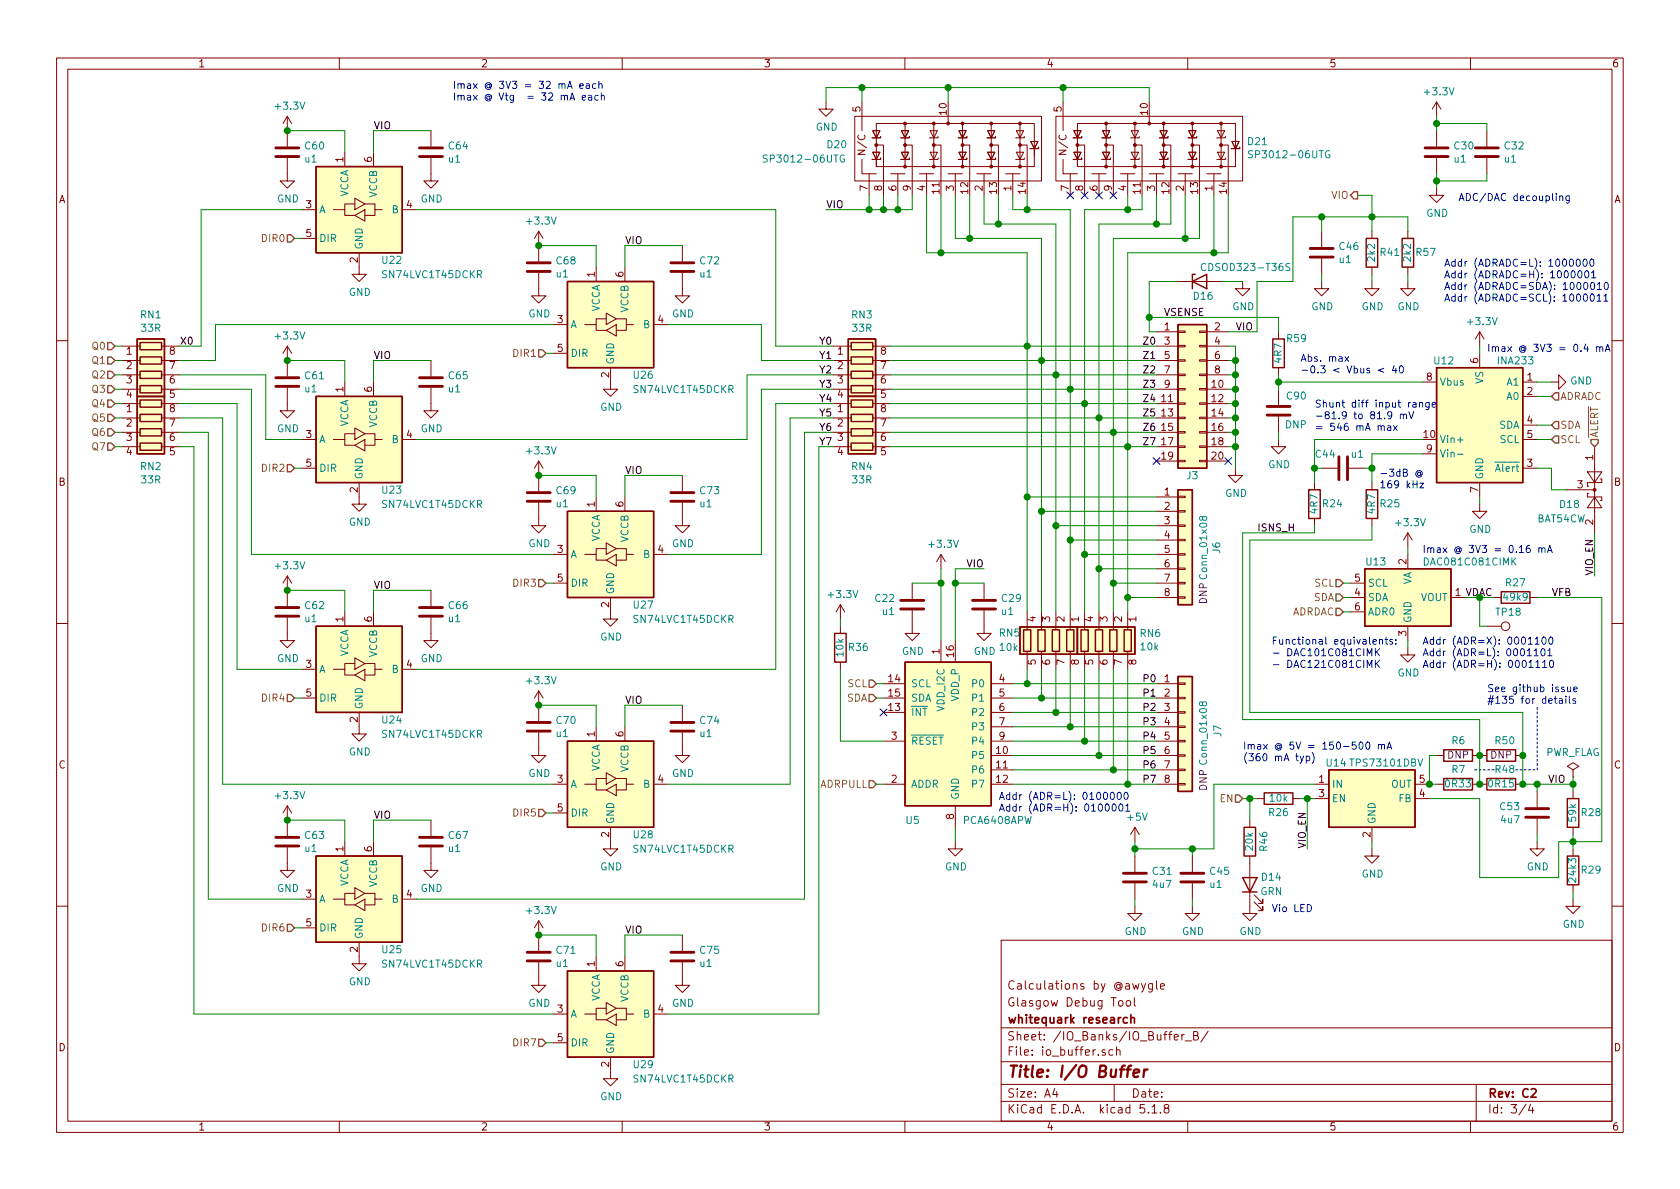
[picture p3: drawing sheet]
<svg xmlns="http://www.w3.org/2000/svg" width="297mm" height="210mm" viewBox="0 0 297 210" stroke-linecap="round" stroke-linejoin="round" font-family="sans-serif">
<defs><g id="words">
<text font-size="2.8" fill="#840000" x="178" y="190.5">Title: I/O Buffer</text>
<g font-size="2.1" fill="#840000">
<text x="178" y="178">Glasgow Debug Tool</text>
<text x="178" y="175">Calculations by @awygle</text>
<text x="178" y="184">Sheet: /IO_Banks/IO_Buffer_B/</text>
<text x="178" y="181">whitequark research</text>
<text x="178" y="186.7">File: io_buffer.sch</text>
<text x="178" y="196.9">KiCad E.D.A. kicad 5.1.8</text>
<text x="178" y="194.1">Size: A4</text>
<text x="200" y="194.1">Date:</text>
<text x="263" y="194.1">Rev: C2</text>
<text x="263" y="196.9">Id: 3/4</text>
</g>
<g font-size="1.8" fill="#840000">
<text x="35" y="11.9">1</text>
<text x="85" y="11.9">2</text>
<text x="135" y="11.9">3</text>
<text x="185" y="11.9">4</text>
<text x="235" y="11.9">5</text>
<text x="285" y="11.9">6</text>
<text x="152.1" y="19.8" transform="rotate(-90 152.1 19.8)">5</text>
<text x="167.4" y="20.3" transform="rotate(-90 167.4 20.3)">10</text>
<text x="187.7" y="19.8" transform="rotate(-90 187.7 19.8)">5</text>
<text x="202.9" y="20.3" transform="rotate(-90 202.9 20.3)">10</text>
<text x="60.7" y="28.7" transform="rotate(-90 60.7 28.7)">1</text>
<text x="65.8" y="28.7" transform="rotate(-90 65.8 28.7)">6</text>
<text x="153" y="27.2" transform="rotate(-90 153 27.2)">N/C</text>
<text x="188.6" y="27.2" transform="rotate(-90 188.6 27.2)">N/C</text>
<text x="10.4" y="35.9">A</text>
<text x="153.4" y="33.8" transform="rotate(-90 153.4 33.8)">7</text>
<text x="156" y="33.8" transform="rotate(-90 156 33.8)">8</text>
<text x="158.5" y="33.8" transform="rotate(-90 158.5 33.8)">6</text>
<text x="161" y="33.8" transform="rotate(-90 161 33.8)">9</text>
<text x="163.6" y="33.8" transform="rotate(-90 163.6 33.8)">4</text>
<text x="166.1" y="34.2" transform="rotate(-90 166.1 34.2)">11</text>
<text x="168.7" y="33.8" transform="rotate(-90 168.7 33.8)">3</text>
<text x="171.2" y="34.2" transform="rotate(-90 171.2 34.2)">12</text>
<text x="173.7" y="33.8" transform="rotate(-90 173.7 33.8)">2</text>
<text x="176.3" y="34.2" transform="rotate(-90 176.3 34.2)">13</text>
<text x="178.8" y="33.8" transform="rotate(-90 178.8 33.8)">1</text>
<text x="181.4" y="34.2" transform="rotate(-90 181.4 34.2)">14</text>
<text x="189" y="33.8" transform="rotate(-90 189 33.8)">7</text>
<text x="191.5" y="33.8" transform="rotate(-90 191.5 33.8)">8</text>
<text x="194.1" y="33.8" transform="rotate(-90 194.1 33.8)">6</text>
<text x="196.6" y="33.8" transform="rotate(-90 196.6 33.8)">9</text>
<text x="199.1" y="33.8" transform="rotate(-90 199.1 33.8)">4</text>
<text x="201.7" y="34.2" transform="rotate(-90 201.7 34.2)">11</text>
<text x="204.2" y="33.8" transform="rotate(-90 204.2 33.8)">3</text>
<text x="206.8" y="34.2" transform="rotate(-90 206.8 34.2)">12</text>
<text x="209.3" y="33.8" transform="rotate(-90 209.3 33.8)">2</text>
<text x="211.8" y="34.2" transform="rotate(-90 211.8 34.2)">13</text>
<text x="214.4" y="33.8" transform="rotate(-90 214.4 33.8)">1</text>
<text x="216.9" y="34.2" transform="rotate(-90 216.9 34.2)">14</text>
<text x="285.4" y="35.9">A</text>
<text x="54.1" y="36.8">3</text>
<text x="54.1" y="41.9">5</text>
<text x="71.9" y="36.8">4</text>
<text x="63.2" y="46.5" transform="rotate(-90 63.2 46.5)">2</text>
<text x="105.2" y="49" transform="rotate(-90 105.2 49)">1</text>
<text x="110.2" y="49" transform="rotate(-90 110.2 49)">6</text>
<text x="98.6" y="57.1">3</text>
<text x="116.4" y="57.1">4</text>
<text x="205.9" y="58.4">1</text>
<text x="214.8" y="58.4">2</text>
<text x="22.4" y="62.7">1</text>
<text x="22.4" y="65.3">2</text>
<text x="30" y="65.3">7</text>
<text x="30" y="62.7">8</text>
<text x="98.6" y="62.2">5</text>
<text x="148.1" y="62.7">1</text>
<text x="148.1" y="65.3">2</text>
<text x="155.7" y="65.3">7</text>
<text x="155.7" y="62.7">8</text>
<text x="205.9" y="61">3</text>
<text x="205.9" y="63.5">5</text>
<text x="214.8" y="61">4</text>
<text x="214.8" y="63.5">6</text>
<text x="261.4" y="64.2" transform="rotate(-90 261.4 64.2)">6</text>
<text x="22.4" y="67.8">3</text>
<text x="22.4" y="70.4">4</text>
<text x="30" y="70.4">5</text>
<text x="30" y="67.8">6</text>
<text x="60.7" y="69.3" transform="rotate(-90 60.7 69.3)">1</text>
<text x="65.8" y="69.3" transform="rotate(-90 65.8 69.3)">6</text>
<text x="107.7" y="66.8" transform="rotate(-90 107.7 66.8)">2</text>
<text x="148.1" y="67.8">3</text>
<text x="148.1" y="70.4">4</text>
<text x="155.7" y="70.4">5</text>
<text x="155.7" y="67.8">6</text>
<text x="205.4" y="71.1">11</text>
<text x="205.9" y="66">7</text>
<text x="205.9" y="68.6">9</text>
<text x="214.3" y="68.6">10</text>
<text x="214.3" y="71.1">12</text>
<text x="214.8" y="66">8</text>
<text x="252.2" y="67.3">8</text>
<text x="270" y="67.3">1</text>
<text x="270" y="69.8">2</text>
<text x="22.4" y="72.9">1</text>
<text x="22.4" y="75.4">2</text>
<text x="22.4" y="78">3</text>
<text x="30" y="78">6</text>
<text x="30" y="75.4">7</text>
<text x="30" y="72.9">8</text>
<text x="54.1" y="77.5">3</text>
<text x="71.9" y="77.5">4</text>
<text x="148.1" y="72.9">1</text>
<text x="148.1" y="75.4">2</text>
<text x="148.1" y="78">3</text>
<text x="155.7" y="78">6</text>
<text x="155.7" y="75.4">7</text>
<text x="155.7" y="72.9">8</text>
<text x="205.4" y="73.7">13</text>
<text x="205.4" y="76.2">15</text>
<text x="214.3" y="73.7">14</text>
<text x="214.3" y="76.2">16</text>
<text x="251.8" y="77.5">10</text>
<text x="270" y="74.9">4</text>
<text x="270" y="77.5">5</text>
<text x="22.4" y="80.5">4</text>
<text x="30" y="80.5">5</text>
<text x="54.1" y="82.5">5</text>
<text x="148.1" y="80.5">4</text>
<text x="155.7" y="80.5">5</text>
<text x="205.4" y="78.7">17</text>
<text x="205.4" y="81.3">19</text>
<text x="214.3" y="78.7">18</text>
<text x="214.3" y="81.3">20</text>
<text x="252.2" y="80">9</text>
<text x="270" y="82.5">3</text>
<text x="281.7" y="81.4" transform="rotate(-90 281.7 81.4)">1</text>
<text x="10.4" y="85.9">B</text>
<text x="63.2" y="87.1" transform="rotate(-90 63.2 87.1)">2</text>
<text x="105.2" y="89.6" transform="rotate(-90 105.2 89.6)">1</text>
<text x="110.2" y="89.6" transform="rotate(-90 110.2 89.6)">6</text>
<text x="205.9" y="87.6">1</text>
<text x="261.4" y="87.1" transform="rotate(-90 261.4 87.1)">7</text>
<text x="278.9" y="86.4">3</text>
<text x="285.4" y="85.9">B</text>
<text x="205.9" y="90.2">2</text>
<text x="205.9" y="92.7">3</text>
<text x="205.9" y="95.2">4</text>
<text x="281.7" y="92.8" transform="rotate(-90 281.7 92.8)">2</text>
<text x="98.6" y="97.8">3</text>
<text x="116.4" y="97.8">4</text>
<text x="205.9" y="97.8">5</text>
<text x="205.9" y="100.3">6</text>
<text x="248.7" y="99.8" transform="rotate(-90 248.7 99.8)">2</text>
<text x="98.6" y="102.9">5</text>
<text x="107.7" y="107.4" transform="rotate(-90 107.7 107.4)">2</text>
<text x="205.9" y="102.9">7</text>
<text x="205.9" y="105.4">8</text>
<text x="239.5" y="105.4">4</text>
<text x="239.5" y="102.9">5</text>
<text x="239.5" y="107.9">6</text>
<text x="60.7" y="110" transform="rotate(-90 60.7 110)">1</text>
<text x="65.8" y="110" transform="rotate(-90 65.8 110)">6</text>
<text x="183.1" y="110" transform="rotate(-90 183.1 110)">4</text>
<text x="185.7" y="110" transform="rotate(-90 185.7 110)">3</text>
<text x="188.2" y="110" transform="rotate(-90 188.2 110)">2</text>
<text x="190.8" y="110" transform="rotate(-90 190.8 110)">1</text>
<text x="193.3" y="110" transform="rotate(-90 193.3 110)">4</text>
<text x="195.8" y="110" transform="rotate(-90 195.8 110)">3</text>
<text x="198.4" y="110" transform="rotate(-90 198.4 110)">2</text>
<text x="200.9" y="110" transform="rotate(-90 200.9 110)">1</text>
<text x="248.7" y="112.5" transform="rotate(-90 248.7 112.5)">3</text>
<text x="54.1" y="118.1">3</text>
<text x="71.9" y="118.1">4</text>
<text x="166.1" y="115.7" transform="rotate(-90 166.1 115.7)">1</text>
<text x="168.7" y="116.1" transform="rotate(-90 168.7 116.1)">16</text>
<text x="183.1" y="117.6" transform="rotate(-90 183.1 117.6)">5</text>
<text x="185.7" y="117.6" transform="rotate(-90 185.7 117.6)">6</text>
<text x="188.2" y="117.6" transform="rotate(-90 188.2 117.6)">7</text>
<text x="190.8" y="117.6" transform="rotate(-90 190.8 117.6)">8</text>
<text x="193.3" y="117.6" transform="rotate(-90 193.3 117.6)">5</text>
<text x="195.8" y="117.6" transform="rotate(-90 195.8 117.6)">6</text>
<text x="198.4" y="117.6" transform="rotate(-90 198.4 117.6)">7</text>
<text x="200.9" y="117.6" transform="rotate(-90 200.9 117.6)">8</text>
<text x="54.1" y="123.2">5</text>
<text x="157.1" y="125.7">13</text>
<text x="157.1" y="120.6">14</text>
<text x="157.1" y="123.2">15</text>
<text x="176.7" y="120.6">4</text>
<text x="176.7" y="123.2">5</text>
<text x="176.7" y="125.7">6</text>
<text x="205.9" y="120.6">1</text>
<text x="205.9" y="123.2">2</text>
<text x="205.9" y="125.7">3</text>
<text x="63.2" y="127.7" transform="rotate(-90 63.2 127.7)">2</text>
<text x="105.2" y="130.3" transform="rotate(-90 105.2 130.3)">1</text>
<text x="110.2" y="130.3" transform="rotate(-90 110.2 130.3)">6</text>
<text x="157.6" y="130.8">3</text>
<text x="176.7" y="128.3">7</text>
<text x="176.7" y="130.8">9</text>
<text x="205.9" y="128.3">4</text>
<text x="205.9" y="130.8">5</text>
<text x="10.4" y="135.9">C</text>
<text x="176.2" y="133.3">10</text>
<text x="176.2" y="135.9">11</text>
<text x="205.9" y="133.3">6</text>
<text x="205.9" y="135.9">7</text>
<text x="285.4" y="135.9">C</text>
<text x="98.6" y="138.4">3</text>
<text x="98.6" y="143.5">5</text>
<text x="116.4" y="138.4">4</text>
<text x="157.6" y="138.4">2</text>
<text x="176.2" y="138.4">12</text>
<text x="205.9" y="138.4">8</text>
<text x="233.2" y="138.4">1</text>
<text x="233.2" y="141">3</text>
<text x="251" y="141">4</text>
<text x="251" y="138.4">5</text>
<text x="107.7" y="148.1" transform="rotate(-90 107.7 148.1)">2</text>
<text x="168.7" y="144.9" transform="rotate(-90 168.7 144.9)">8</text>
<text x="242.3" y="148.1" transform="rotate(-90 242.3 148.1)">2</text>
<text x="60.7" y="150.6" transform="rotate(-90 60.7 150.6)">1</text>
<text x="65.8" y="150.6" transform="rotate(-90 65.8 150.6)">6</text>
<text x="54.1" y="158.7">3</text>
<text x="71.9" y="158.7">4</text>
<text x="54.1" y="163.8">5</text>
<text x="63.2" y="168.4" transform="rotate(-90 63.2 168.4)">2</text>
<text x="105.2" y="170.9" transform="rotate(-90 105.2 170.9)">1</text>
<text x="110.2" y="170.9" transform="rotate(-90 110.2 170.9)">6</text>
<text x="98.6" y="179.1">3</text>
<text x="116.4" y="179.1">4</text>
<text x="10.4" y="185.9">D</text>
<text x="98.6" y="184.1">5</text>
<text x="285.4" y="185.9">D</text>
<text x="107.7" y="188.7" transform="rotate(-90 107.7 188.7)">2</text>
<text x="35" y="199.9">1</text>
<text x="85" y="199.9">2</text>
<text x="135" y="199.9">3</text>
<text x="185" y="199.9">4</text>
<text x="235" y="199.9">5</text>
<text x="285" y="199.9">6</text>
</g>
<g font-size="1.8" fill="#0000c2">
<text x="80" y="15.7">Imax @ 3V3 = 32 mA each</text>
<text x="80" y="17.8">Imax @ Vtg = 32 mA each</text>
<text x="257.8" y="35.6">ADC/DAC decoupling</text>
<text x="255.3" y="47.2">Addr (ADRADC=L): 1000000</text>
<text x="255.3" y="49.2">Addr (ADRADC=H): 1000001</text>
<text x="255.3" y="51.3">Addr (ADRADC=SDA): 1000010</text>
<text x="255.3" y="53.3">Addr (ADRADC=SCL): 1000011</text>
<text x="229.9" y="64">Abs. max</text>
<text x="262.9" y="62.2">Imax @ 3V3 = 0.4 mA</text>
<text x="229.9" y="66">-0.3 &lt; Vbus &lt; 40</text>
<text x="232.4" y="72.1">Shunt diff input range</text>
<text x="232.4" y="74.1">-81.9 to 81.9 mV</text>
<text x="232.4" y="76.2">= 546 mA max</text>
<text x="243.8" y="84.3">-3dB @</text>
<text x="243.8" y="86.4">169 kHz</text>
<text x="251.5" y="97.8">Imax @ 3V3 = 0.16 mA</text>
<text x="224.8" y="114">Functional equivalents:</text>
<text x="251.5" y="114">Addr (ADR=X): 0001100</text>
<text x="224.8" y="116">- DAC101C081CIMK</text>
<text x="224.8" y="118.1">- DAC121C081CIMK</text>
<text x="251.5" y="116">Addr (ADR=L): 0001101</text>
<text x="251.5" y="118.1">Addr (ADR=H): 0001110</text>
<text x="262.9" y="122.4">See github issue</text>
<text x="262.9" y="124.5">#135 for details</text>
<text x="219.7" y="132.6">Imax @ 5V = 150-500 mA</text>
<text x="219.7" y="134.6">(360 mA typ)</text>
<text x="176.5" y="141.4">Addr (ADR=L): 0100000</text>
<text x="176.5" y="143.5">Addr (ADR=H): 0100001</text>
<text x="199.4" y="145.1">+5V</text>
<text x="224.8" y="161.3">Vio LED</text>
</g>
<g font-size="1.8" fill="#008484">
<text x="252" y="16.9">+3.3V</text>
<text x="48.8" y="19.4">+3.3V</text>
<text x="144.2" y="23.1">GND</text>
<text x="53.9" y="28.7">u1</text>
<text x="54" y="26.4">C60</text>
<text x="79.3" y="28.7">u1</text>
<text x="79.4" y="26.4">C64</text>
<text x="135.9" y="28.7">SP3012-06UTG</text>
<text x="146.3" y="26.2">D20</text>
<text x="220.7" y="25.7">D21</text>
<text x="221.7" y="28">SP3012-06UTG</text>
<text x="257.1" y="28.7">u1</text>
<text x="257.2" y="26.4">C30</text>
<text x="266" y="28.7">u1</text>
<text x="266.1" y="26.4">C32</text>
<text x="49" y="35.8">GND</text>
<text x="61.6" y="35" transform="rotate(-90 61.6 35)">VCCA</text>
<text x="66.7" y="35" transform="rotate(-90 66.7 35)">VCCB</text>
<text x="74.4" y="35.8">GND</text>
<text x="56.4" y="37.7">A</text>
<text x="69.3" y="37.7">B</text>
<text x="93.3" y="39.7">+3.3V</text>
<text x="252.2" y="38.3">GND</text>
<text x="56.4" y="42.8">DIR</text>
<text x="64.1" y="44.2" transform="rotate(-90 64.1 44.2)">GND</text>
<text x="67.6" y="46.7">U22</text>
<text x="98.5" y="46.8">C68</text>
<text x="123.9" y="46.8">C72</text>
<text x="213.2" y="47.9">CDSOD323-T36S</text>
<text x="236.8" y="46.5">u1</text>
<text x="236.9" y="44.2">C46</text>
<text x="243.1" y="46.2" transform="rotate(-90 243.1 46.2)">2k2</text>
<text x="244.1" y="45.3">R41</text>
<text x="249.5" y="46.2" transform="rotate(-90 249.5 46.2)">2k2</text>
<text x="250.5" y="45.3">R57</text>
<text x="61.7" y="52.3">GND</text>
<text x="67.9" y="49.2">SN74LVC1T45DCKR</text>
<text x="98.4" y="49.1">u1</text>
<text x="123.8" y="49.1">u1</text>
<text x="211.1" y="53">D16</text>
<text x="24.9" y="56.3">RN1</text>
<text x="25" y="58.7">33R</text>
<text x="93.4" y="56.1">GND</text>
<text x="100.8" y="58">A</text>
<text x="106" y="55.3" transform="rotate(-90 106 55.3)">VCCA</text>
<text x="111.1" y="55.3" transform="rotate(-90 111.1 55.3)">VCCB</text>
<text x="113.8" y="58">B</text>
<text x="118.8" y="56.1">GND</text>
<text x="150.6" y="56.3">RN3</text>
<text x="150.8" y="58.7">33R</text>
<text x="217.9" y="54.9">GND</text>
<text x="231.9" y="54.9">GND</text>
<text x="240.7" y="54.9">GND</text>
<text x="247.1" y="54.9">GND</text>
<text x="259.7" y="57.5">+3.3V</text>
<text x="48.8" y="60">+3.3V</text>
<text x="100.8" y="63.1">DIR</text>
<text x="108.6" y="64.5" transform="rotate(-90 108.6 64.5)">GND</text>
<text x="226.6" y="64.1" transform="rotate(-90 226.6 64.1)">4R7</text>
<text x="227.6" y="60.5">R59</text>
<text x="253.6" y="64.4">U12</text>
<text x="265" y="64.4">INA233</text>
<text x="53.9" y="69.4">u1</text>
<text x="54" y="67.1">C61</text>
<text x="79.3" y="69.4">u1</text>
<text x="79.4" y="67.1">C65</text>
<text x="112.1" y="67">U26</text>
<text x="112.3" y="69.5">SN74LVC1T45DCKR</text>
<text x="227.6" y="70.7">C90</text>
<text x="254.5" y="68.2">Vbus</text>
<text x="262.3" y="67.9" transform="rotate(-90 262.3 67.9)">VS</text>
<text x="266.5" y="68.2">A1</text>
<text x="266.5" y="70.7">A0</text>
<text x="277.6" y="68">GND</text>
<text x="49" y="76.4">GND</text>
<text x="61.6" y="75.6" transform="rotate(-90 61.6 75.6)">VCCA</text>
<text x="66.7" y="75.6" transform="rotate(-90 66.7 75.6)">VCCB</text>
<text x="74.4" y="76.4">GND</text>
<text x="106.1" y="72.6">GND</text>
<text x="227.3" y="75.7">DNP</text>
<text x="265" y="75.8">SDA</text>
<text x="24.9" y="83.1">RN2</text>
<text x="56.4" y="78.4">A</text>
<text x="56.4" y="83.4">DIR</text>
<text x="69.3" y="78.4">B</text>
<text x="93.3" y="80.4">+3.3V</text>
<text x="150.6" y="83.1">RN4</text>
<text x="224.2" y="82.8">GND</text>
<text x="232.7" y="80.9">C44</text>
<text x="239" y="80.9">u1</text>
<text x="254.5" y="78.4">Vin+</text>
<text x="254.5" y="80.9">Vin-</text>
<text x="264.7" y="83.4">Alert</text>
<text x="265.2" y="78.4">SCL</text>
<text x="25" y="85.5">33R</text>
<text x="64.1" y="84.8" transform="rotate(-90 64.1 84.8)">GND</text>
<text x="67.6" y="87.3">U23</text>
<text x="67.9" y="89.8">SN74LVC1T45DCKR</text>
<text x="98.4" y="89.7">u1</text>
<text x="98.5" y="87.4">C69</text>
<text x="123.8" y="89.7">u1</text>
<text x="123.9" y="87.4">C73</text>
<text x="150.8" y="85.5">33R</text>
<text x="209.9" y="84.8">J3</text>
<text x="216.6" y="87.9">GND</text>
<text x="234" y="89.7">R24</text>
<text x="244.1" y="89.7">R25</text>
<text x="262.3" y="84.8" transform="rotate(-90 262.3 84.8)">GND</text>
<text x="275.9" y="89.8">D18</text>
<text x="61.7" y="93">GND</text>
<text x="106" y="95.9" transform="rotate(-90 106 95.9)">VCCA</text>
<text x="111.1" y="95.9" transform="rotate(-90 111.1 95.9)">VCCB</text>
<text x="233" y="90.8" transform="rotate(-90 233 90.8)">4R7</text>
<text x="243.1" y="90.8" transform="rotate(-90 243.1 90.8)">4R7</text>
<text x="247" y="93.1">+3.3V</text>
<text x="259.8" y="94.2">GND</text>
<text x="271.8" y="92.4">BAT54CW</text>
<text x="48.8" y="100.7">+3.3V</text>
<text x="93.4" y="96.8">GND</text>
<text x="100.8" y="98.7">A</text>
<text x="113.8" y="98.7">B</text>
<text x="118.8" y="96.8">GND</text>
<text x="164.4" y="96.9">+3.3V</text>
<text x="215.7" y="97.8" transform="rotate(-90 215.7 97.8)">J6</text>
<text x="241.6" y="100">U13</text>
<text x="252.2" y="100">DAC081C081CIMK</text>
<text x="54" y="107.7">C62</text>
<text x="79.4" y="107.7">C66</text>
<text x="100.8" y="103.8">DIR</text>
<text x="108.6" y="105.2" transform="rotate(-90 108.6 105.2)">GND</text>
<text x="112.1" y="107.6">U27</text>
<text x="146.6" y="105.8">+3.3V</text>
<text x="154.8" y="106.4">C22</text>
<text x="177.2" y="106.4">C29</text>
<text x="241.8" y="106.3">SDA</text>
<text x="241.8" y="103.8">SCL</text>
<text x="249.6" y="103.6" transform="rotate(-90 249.6 103.6)">VA</text>
<text x="251.1" y="106.3">VOUT</text>
<text x="266" y="106.2">49k9</text>
<text x="266.3" y="103.7">R27</text>
<text x="53.9" y="110">u1</text>
<text x="79.3" y="110">u1</text>
<text x="106.1" y="113.3">GND</text>
<text x="112.3" y="110.2">SN74LVC1T45DCKR</text>
<text x="156.1" y="108.8">u1</text>
<text x="176.8" y="112.6">RN5</text>
<text x="177.1" y="108.8">u1</text>
<text x="201.7" y="112.6">RN6</text>
<text x="241.8" y="108.8">ADR0</text>
<text x="249.6" y="110.2" transform="rotate(-90 249.6 110.2)">GND</text>
<text x="264.6" y="108.9">TP18</text>
<text x="49" y="117.1">GND</text>
<text x="56.4" y="119">A</text>
<text x="61.6" y="116.3" transform="rotate(-90 61.6 116.3)">VCCA</text>
<text x="66.7" y="116.3" transform="rotate(-90 66.7 116.3)">VCCB</text>
<text x="69.3" y="119">B</text>
<text x="74.4" y="117.1">GND</text>
<text x="149.1" y="116" transform="rotate(-90 149.1 116)">10k</text>
<text x="150.1" y="115.1">R36</text>
<text x="159.5" y="115.8">GND</text>
<text x="172.2" y="115.8">GND</text>
<text x="176.9" y="115.1">10k</text>
<text x="201.8" y="115">10k</text>
<text x="247.1" y="119.6">GND</text>
<text x="56.4" y="124.1">DIR</text>
<text x="64.1" y="125.5" transform="rotate(-90 64.1 125.5)">GND</text>
<text x="93.3" y="121">+3.3V</text>
<text x="161" y="121.5">SCL</text>
<text x="161" y="124.1">SDA</text>
<text x="167" y="125.6" transform="rotate(-90 167 125.6)">VDD_I2C</text>
<text x="169.5" y="124" transform="rotate(-90 169.5 124)">VDD_P</text>
<text x="172.1" y="121.5">P0</text>
<text x="172.1" y="124.1">P1</text>
<text x="67.6" y="127.9">U24</text>
<text x="67.9" y="130.5">SN74LVC1T45DCKR</text>
<text x="98.4" y="130.3">u1</text>
<text x="98.5" y="128">C70</text>
<text x="123.8" y="130.3">u1</text>
<text x="123.9" y="128">C74</text>
<text x="161" y="126.6">INT</text>
<text x="161" y="131.7">RESET</text>
<text x="172.1" y="126.6">P2</text>
<text x="172.1" y="129.2">P3</text>
<text x="172.1" y="131.7">P4</text>
<text x="216" y="130.2" transform="rotate(-90 216 130.2)">J7</text>
<text x="256.7" y="131.6">R6</text>
<text x="264.4" y="131.6">R50</text>
<text x="61.7" y="133.6">GND</text>
<text x="93.4" y="137.4">GND</text>
<text x="106" y="136.6" transform="rotate(-90 106 136.6)">VCCA</text>
<text x="111.1" y="136.6" transform="rotate(-90 111.1 136.6)">VCCB</text>
<text x="118.8" y="137.4">GND</text>
<text x="172.1" y="134.2">P5</text>
<text x="172.1" y="136.8">P6</text>
<text x="234.6" y="135.6">U14 TPS73101DBV</text>
<text x="256.7" y="136.7">R7</text>
<text x="264.4" y="136.7">R48</text>
<text x="273.2" y="133.7">PWR_FLAG</text>
<text x="48.8" y="141.3">+3.3V</text>
<text x="100.8" y="139.3">A</text>
<text x="113.8" y="139.3">B</text>
<text x="161" y="139.3">ADDR</text>
<text x="169.5" y="141.5" transform="rotate(-90 169.5 141.5)">GND</text>
<text x="172.1" y="139.3">P7</text>
<text x="224.6" y="141.8">10k</text>
<text x="235.5" y="139.3">IN</text>
<text x="235.5" y="141.9">EN</text>
<text x="245.9" y="139.3">OUT</text>
<text x="247.3" y="141.9">FB</text>
<text x="255.7" y="139.2">0R33</text>
<text x="263.3" y="139.2">0R15</text>
<text x="265.3" y="143.3">C53</text>
<text x="54" y="148.4">C63</text>
<text x="79.4" y="148.4">C67</text>
<text x="100.8" y="144.4">DIR</text>
<text x="108.6" y="145.8" transform="rotate(-90 108.6 145.8)">GND</text>
<text x="112.1" y="148.3">U28</text>
<text x="160.2" y="145.7">U5</text>
<text x="170.5" y="145.7">PCA6408APW</text>
<text x="224.4" y="144.3">R26</text>
<text x="243.2" y="145.8" transform="rotate(-90 243.2 145.8)">GND</text>
<text x="265.5" y="145.6">4u7</text>
<text x="278.7" y="145.2" transform="rotate(-90 278.7 145.2)">59k</text>
<text x="279.7" y="144.3">R28</text>
<text x="53.9" y="150.7">u1</text>
<text x="79.3" y="150.7">u1</text>
<text x="106.1" y="153.9">GND</text>
<text x="112.3" y="150.8">SN74LVC1T45DCKR</text>
<text x="167.1" y="153.9">GND</text>
<text x="203.9" y="154.7">C31</text>
<text x="214" y="154.7">C45</text>
<text x="221.5" y="150.3" transform="rotate(-90 221.5 150.3)">20k</text>
<text x="223.1" y="155.7">D14</text>
<text x="224.1" y="150.4" transform="rotate(-90 224.1 150.4)">R46</text>
<text x="240.7" y="155.2">GND</text>
<text x="270" y="153.9">GND</text>
<text x="278.7" y="155.9" transform="rotate(-90 278.7 155.9)">24k3</text>
<text x="279.7" y="154.5">R29</text>
<text x="49" y="157.7">GND</text>
<text x="56.4" y="159.6">A</text>
<text x="61.6" y="156.9" transform="rotate(-90 61.6 156.9)">VCCA</text>
<text x="66.7" y="156.9" transform="rotate(-90 66.7 156.9)">VCCB</text>
<text x="69.3" y="159.6">B</text>
<text x="74.4" y="157.7">GND</text>
<text x="93.3" y="161.6">+3.3V</text>
<text x="203.9" y="157">4u7</text>
<text x="214" y="157">u1</text>
<text x="222.8" y="158.3">GRN</text>
<text x="56.4" y="164.7">DIR</text>
<text x="64.1" y="166.1" transform="rotate(-90 64.1 166.1)">GND</text>
<text x="198.8" y="165.3">GND</text>
<text x="209" y="165.3">GND</text>
<text x="219.2" y="165.3">GND</text>
<text x="276.3" y="164.1">GND</text>
<text x="67.6" y="168.6">U25</text>
<text x="67.9" y="171.1">SN74LVC1T45DCKR</text>
<text x="98.4" y="171">u1</text>
<text x="98.5" y="168.7">C71</text>
<text x="123.8" y="171">u1</text>
<text x="123.9" y="168.7">C75</text>
<text x="61.7" y="174.2">GND</text>
<text x="93.4" y="178">GND</text>
<text x="100.8" y="180">A</text>
<text x="106" y="177.2" transform="rotate(-90 106 177.2)">VCCA</text>
<text x="111.1" y="177.2" transform="rotate(-90 111.1 177.2)">VCCB</text>
<text x="113.8" y="180">B</text>
<text x="118.8" y="178">GND</text>
<text x="100.8" y="185">DIR</text>
<text x="108.6" y="186.4" transform="rotate(-90 108.6 186.4)">GND</text>
<text x="112.1" y="188.9">U29</text>
<text x="112.3" y="191.4">SN74LVC1T45DCKR</text>
<text x="106.1" y="194.6">GND</text>
</g>
<g font-size="1.8">
<text x="66" y="22.9">VIO</text>
<text x="146" y="36.8">VIO</text>
<text x="110.5" y="43.2">VIO</text>
<text x="205.7" y="55.9">VSENSE</text>
<text x="218.4" y="58.4">VIO</text>
<text x="31.7" y="61">X0</text>
<text x="66" y="63.5">VIO</text>
<text x="144.8" y="61">Y0</text>
<text x="144.8" y="63.5">Y1</text>
<text x="201.9" y="63.5">Z1</text>
<text x="201.9" y="61">Z0</text>
<text x="144.8" y="66">Y2</text>
<text x="144.8" y="71.1">Y4</text>
<text x="144.8" y="68.6">Y3</text>
<text x="201.9" y="71.1">Z4</text>
<text x="201.9" y="68.6">Z3</text>
<text x="201.9" y="66">Z2</text>
<text x="144.8" y="76.2">Y6</text>
<text x="144.8" y="73.7">Y5</text>
<text x="201.9" y="76.2">Z6</text>
<text x="201.9" y="73.7">Z5</text>
<text x="110.5" y="83.8">VIO</text>
<text x="144.8" y="78.7">Y7</text>
<text x="201.9" y="78.7">Z7</text>
<text x="222.2" y="94">ISNS_H</text>
<text x="170.9" y="100.3">VIO</text>
<text x="281.7" y="101.8" transform="rotate(-90 281.7 101.8)">VIO_EN</text>
<text x="66" y="104.1">VIO</text>
<text x="257.3" y="105.4">1 VDAC</text>
<text x="274.3" y="105.4">VFB</text>
<text x="110.5" y="124.5">VIO</text>
<text x="201.9" y="123.2">P1</text>
<text x="201.9" y="125.7">P2</text>
<text x="201.9" y="120.6">P0</text>
<text x="201.9" y="128.3">P3</text>
<text x="201.9" y="130.8">P4</text>
<text x="201.9" y="133.3">P5</text>
<text x="201.9" y="135.9">P6</text>
<text x="201.9" y="138.4">P7</text>
<text x="273.8" y="138.4">VIO</text>
<text x="66" y="144.8">VIO</text>
<text x="230.9" y="150.1" transform="rotate(-90 230.9 150.1)">VIO_EN</text>
<text x="110.5" y="165.1">VIO</text>
</g>
<g font-size="1.8" fill="#848400">
<text x="235.5" y="35.2">VIO</text>
<text x="46.5" y="42.8">DIR0</text>
<text x="16.4" y="61.8">Q0</text>
<text x="16.4" y="64.4">Q1</text>
<text x="91" y="63.1">DIR1</text>
<text x="16.4" y="69.5">Q3</text>
<text x="16.4" y="66.9">Q2</text>
<text x="275.8" y="70.7">ADRADC</text>
<text x="16.4" y="74.5">Q5</text>
<text x="16.4" y="77.1">Q6</text>
<text x="16.4" y="72">Q4</text>
<text x="275.8" y="75.8">SDA</text>
<text x="282.6" y="77.5" transform="rotate(-90 282.6 77.5)">ALERT</text>
<text x="16.4" y="79.6">Q7</text>
<text x="46.5" y="83.4">DIR2</text>
<text x="275.8" y="78.4">SCL</text>
<text x="91" y="103.8">DIR3</text>
<text x="232.2" y="106.3">SDA</text>
<text x="232.4" y="103.8">SCL</text>
<text x="228.3" y="108.8">ADRDAC</text>
<text x="46.5" y="124.1">DIR4</text>
<text x="149.7" y="124.1">SDA</text>
<text x="149.9" y="121.5">SCL</text>
<text x="145" y="139.3">ADRPULL</text>
<text x="215.7" y="141.9">EN</text>
<text x="91" y="144.4">DIR5</text>
<text x="46.5" y="164.7">DIR6</text>
<text x="91" y="185">DIR7</text>
</g>
<g font-size="1.8" fill="#840084">
<text x="213.4" y="106.8" transform="rotate(-90 213.4 106.8)">DNP Conn_01x08</text>
<text x="256" y="134.2">DNP</text>
<text x="263.6" y="134.2">DNP</text>
<text x="213.4" y="139.8" transform="rotate(-90 213.4 139.8)">DNP Conn_01x08</text>
</g>
</g></defs>
<g fill="none" stroke="#840000" stroke-width=".18">
<path d="M10 10.3h277v189.9h-277zM12 12.2h273v186.1h-273zM60 10.3v1.9M110 10.3v1.9M146 18v1.3h1.3l-1.3 1.3-1.2-1.3h1.2M152.4 18v5.1M160 10.3v1.9M188 18v5.1M210 10.3v1.9M254 18l-.8 1.3M254 18v2.6M254 18l.8 1.3"/>
<path d="M260 10.3v1.9M50.8 27.9v4.1h1.3l-1.3 1.3-1.3-1.3h1.3M50.8 20.6v5.3M50.8 20.6l-.8 1.2M50.8 20.6l.8 1.2M53.3 37.1h2.6M58.9 37.1h2.1v1h1.7M61 26.9v2.6M62.7 36.1h-1.7v1M62.7 35l1.8 1.1-1.8 1zM62.7 38.1l1.8-1v2zM64.5 36.1h1.8v1h1.3"/>
<path d="M66 26.9v2.6M66.3 37.1v1h-1.8M71.1 37.1h2.6M76.2 27.9v4.1h1.3l-1.3 1.3-1.3-1.3h1.3M76.2 23.1v2.8M151.1 20.6h33v11.4h-33zM152.4 28.2v2.5h2.5M153.7 30.7v3.8M154.3 23.1h1.3l-.7 1.3zM154.3 26.9h1.3l-.7 1.3zM154.9 21.8h28v7.7h-28zM154.9 25.6h1.3v8.9"/>
<path d="M155.7 24.1v.3h-1.5M155.7 27.9v.3h-1.5M157.5 30.7h2.5M158.7 30.7v3.8M159.4 23.1h1.3l-.7 1.3zM159.4 26.9h1.3l-.7 1.3zM160 25.6h1.3v8.9M160 21.8v7.7M160.8 24.1v.3h-1.5M160.8 27.9v.3h-1.5M162.6 30.7h2.5M163.8 30.7v3.8"/>
<path d="M164.5 23.1h1.2l-.6 1.3zM164.5 26.9h1.2l-.6 1.3zM165.1 25.6h1.3v6.4M165.1 21.8v7.7M165.9 24.1v.3h-1.6M165.9 27.9v.3h-1.6M167.6 30.7h2.6M167.6 20.6v1.2M168.9 30.7v3.8M169.5 23.1h1.3l-.6 1.3zM169.5 26.9h1.3l-.6 1.3zM170.2 25.6h1.2v6.4"/>
<path d="M170.2 21.8v7.7M170.9 24.1v.3h-1.5M170.9 27.9v.3h-1.5M172.7 30.7h2.6M174 30.7v3.8M174.6 23.1h1.3l-.6 1.3zM174.6 26.9h1.3l-.6 1.3zM175.3 25.6h1.2v6.4M175.3 21.8v7.7M176 24.1v.3h-1.5M176 27.9v.3h-1.5M177.8 30.7h2.5"/>
<path d="M179.1 30.7v3.8M179.7 23.1h1.3l-.7 1.3zM179.7 26.9h1.3l-.7 1.3zM180.3 25.6h1.3v6.4M180.3 21.8v7.7M181.1 24.1v.3h-1.5M181.1 27.9v.3h-1.5M182.2 25h1.3l-.6 1.3zM182.9 26.3v1.3M183.6 26v.3h-1.5M186.7 20.6h33v11.4h-33zM188 28.2v2.5h2.5"/>
<path d="M189.2 30.7v3.8M189.9 23.1h1.2l-.6 1.3zM189.9 26.9h1.2l-.6 1.3zM190.5 21.8h27.9v7.7h-27.9zM190.5 25.6h1.3v8.9M191.3 24.1v.3h-1.6M191.3 27.9v.3h-1.6M193 30.7h2.6M194.3 30.7v3.8M194.9 23.1h1.3l-.6 1.3zM194.9 26.9h1.3l-.6 1.3zM195.6 25.6h1.2v8.9"/>
<path d="M195.6 21.8v7.7M196.3 24.1v.3h-1.5M196.3 27.9v.3h-1.5M198.1 30.7h2.6M199.4 30.7v3.8M200 23.1h1.3l-.6 1.3zM200 26.9h1.3l-.6 1.3zM200.7 25.6h1.2v6.4M200.7 21.8v7.7M201.4 24.1v.3h-1.5M201.4 27.9v.3h-1.5M203.2 30.7h2.5"/>
<path d="M203.2 20.6v1.2M204.5 30.7v3.8M205.1 23.1h1.3l-.7 1.3zM205.1 26.9h1.3l-.7 1.3zM205.7 25.6h1.3v6.4M205.7 21.8v7.7M206.5 24.1v.3h-1.5M206.5 27.9v.3h-1.5M208.3 30.7h2.5M209.5 30.7v3.8M210.2 23.1h1.3l-.7 1.3zM210.2 26.9h1.3l-.7 1.3z"/>
<path d="M210.8 25.6h1.3v6.4M210.8 21.8v7.7M211.6 24.1v.3h-1.5M211.6 27.9v.3h-1.5M213.4 30.7h2.5M214.6 30.7v3.8M215.3 23.1h1.2l-.6 1.3zM215.3 26.9h1.2l-.6 1.3zM215.9 25.6h1.3v6.4M215.9 21.8v7.7M216.7 24.1v.3h-1.6M216.7 27.9v.3h-1.6"/>
<path d="M217.8 25h1.3l-.7 1.3zM218.4 26.3v1.3M219.2 26v.3h-1.5M254 33.3v1.2h1.3l-1.3 1.3-1.3-1.3h1.3M254 23.1v2.8M254 27.9v2.8M262.9 23.1v2.8M262.9 27.9v2.8M53.3 42.2h2.6M63.5 44.7v3.8h1.3l-1.3 1.3-1.3-1.3h1.3M95.2 48.3v4h1.3l-1.3 1.3-1.2-1.3h1.2M95.2 40.9v5.3"/>
<path d="M95.2 40.9l-.7 1.3M95.2 40.9l.8 1.3M97.8 57.4h2.5M103.4 57.4h2v1h1.8M105.4 47.2v2.6M107.2 56.4h-1.8v1M107.2 55.4l1.8 1-1.8 1zM107.2 58.4l1.8-1v2zM109 56.4h1.7v1h1.3M110.5 47.2v2.6M110.7 57.4v1h-1.7M115.6 57.4h2.5"/>
<path d="M120.6 48.3v4h1.3l-1.3 1.3-1.2-1.3h1.2M120.6 43.4v2.8M204.5 58.7h3.8M208.3 58.5h1.2v.3h-1.2zM208.3 49.8h7.6M212.1 58.5h1.3v.3h-1.3zM213.4 58.7h3.8M219.7 49.8v1.2h1.3l-1.3 1.3-1.3-1.3h1.3M226.1 58.7v1.2M233.7 49.8v1.2h1.2l-1.2 1.3-1.3-1.3h1.3M233.7 40.9v2.8M233.7 45.7v2.8"/>
<path d="M242.6 49.8v1.2h1.2l-1.2 1.3-1.3-1.3h1.3M242.6 40.9v1.3M242.6 47.2v1.3M248.9 49.8v1.2h1.3l-1.3 1.3-1.3-1.3h1.3M248.9 40.9v1.3M248.9 47.2v1.3M261.6 58.7l-.7 1.2M261.6 58.7v2.5M261.6 58.7l.8 1.2M10 60.2h2M21.6 61.2h3.2M21.6 63.7h3.2"/>
<path d="M21.6 66.3h3.2M21.6 68.8h3.2M21.6 71.4h3.2M21.6 73.9h3.2M21.6 76.4h3.2M21.6 79h3.2M28.6 61.2h3.1M28.6 63.7h3.1M28.6 66.3h3.1M28.6 68.8h3.1M28.6 71.4h3.1M28.6 73.9h3.1"/>
<path d="M28.6 76.4h3.1M28.6 79h3.1M50.8 68.6v4h1.3l-1.3 1.3-1.3-1.3h1.3M50.8 61.2v5.3M50.8 61.2l-.8 1.3M50.8 61.2l.8 1.3M53.3 77.7h2.6M58.9 77.7h2.1v1h1.7M61 67.6v2.5M62.7 76.7h-1.7v1M62.7 75.7l1.8 1-1.8 1zM62.7 78.7l1.8-1v2.1z"/>
<path d="M64.5 76.7h1.8v1h1.3M66 67.6v2.5M66.3 77.7v1h-1.8M71.1 77.7h2.6M76.2 68.6v4h1.3l-1.3 1.3-1.3-1.3h1.3M76.2 63.7v2.8M97.8 62.5h2.5M107.9 65v3.8h1.3l-1.3 1.3-1.2-1.3h1.2M147.3 61.2h3.2M147.3 63.7h3.2M147.3 66.3h3.2M147.3 68.8h3.2"/>
<path d="M147.3 71.4h3.2M147.3 73.9h3.2M147.3 76.4h3.2M147.3 79h3.2M154.3 61.2h3.2M154.3 63.7h3.2M154.3 66.3h3.2M154.3 68.8h3.2M154.3 71.4h3.2M154.3 73.9h3.2M154.3 76.4h3.2M154.3 79h3.2"/>
<path d="M204.5 61.2h3.8M204.5 63.7h3.8M204.5 66.3h3.8M204.5 68.8h3.8M204.5 71.4h3.8M204.5 73.9h3.8M204.5 76.4h3.8M204.5 79h3.8M208.3 73.8h1.2v.2h-1.2zM208.3 76.3h1.2v.3h-1.2zM208.3 78.9h1.2v.2h-1.2zM208.3 71.2h1.2v.3h-1.2z"/>
<path d="M208.3 66.2h1.2v.2h-1.2zM208.3 63.6h1.2v.3h-1.2zM208.3 61.1h1.2v.2h-1.2zM208.3 68.7h1.2v.3h-1.2zM212.1 73.8h1.3v.2h-1.3zM212.1 76.3h1.3v.3h-1.3zM212.1 78.9h1.3v.2h-1.3zM212.1 71.2h1.3v.3h-1.3zM212.1 66.2h1.3v.2h-1.3zM212.1 63.6h1.3v.3h-1.3zM212.1 61.1h1.3v.2h-1.3zM212.1 68.7h1.3v.3h-1.3z"/>
<path d="M213.4 61.2h3.8M213.4 63.7h3.8M213.4 66.3h3.8M213.4 68.8h3.8M213.4 71.4h3.8M213.4 73.9h3.8M213.4 76.4h3.8M213.4 79h3.8M226.1 77.7v1.3h1.2l-1.2 1.3-1.3-1.3h1.3M226.1 65v1.3M226.1 68.8v2.8M226.1 73.7v2.7"/>
<path d="M251.5 67.6h2.5M261.6 62.5v2.5M269.2 67.6h2.6M269.2 70.1h2.6M269.2 75.2h2.6M269.2 77.7h2.6M274.3 67.6h1.3v-1.3l1.3 1.3-1.3 1.2v-1.2M281.9 79v15.2M285 60.2h2M53.3 82.8h2.6M63.5 85.3v3.8h1.3l-1.3 1.3-1.3-1.3h1.3M95.2 88.9v4.1h1.3l-1.3 1.2-1.2-1.2h1.2"/>
<path d="M95.2 81.5v5.4M95.2 81.5l-.7 1.3M95.2 81.5l.8 1.3M97.8 98h2.5M103.4 98h2v1.1h1.8M105.4 87.9v2.5M107.2 97h-1.8v1M107.2 96l1.8 1-1.8 1zM107.2 99.1l1.8-1.1v2.1zM109 97h1.7v1h1.3M110.5 87.9v2.5M110.7 98v1.1h-1.7"/>
<path d="M115.6 98h2.5M120.6 88.9v4.1h1.3l-1.3 1.2-1.2-1.2h1.2M120.6 84.1v2.8M166.4 98v2.6M166.4 98l-.8 1.3M166.4 98l.7 1.3M204.5 87.9h3.8M204.5 90.4h3.8M204.5 93h3.8M204.5 95.5h3.8M204.5 98h3.8M204.5 81.5h3.8"/>
<path d="M208.3 97.9h1.2v.3h-1.2zM208.3 92.8h1.2v.3h-1.2zM208.3 90.3h1.2v.2h-1.2zM208.3 87.8h1.2v.2h-1.2zM208.3 95.4h1.2v.2h-1.2zM208.3 81.4h1.2v.3h-1.2zM212.1 81.4h1.3v.3h-1.3zM213.4 81.5h3.8M218.4 82.8v1.3h1.3l-1.3 1.2-1.2-1.2h1.2M232.4 85.3v1.3M232.4 91.7v1.3M233.7 82.8h2.8"/>
<path d="M238.5 82.8h2.8M242.6 85.3v1.3M242.6 91.7v1.3M248.9 94.2v2.6M248.9 98v2.6M248.9 94.2l-.7 1.3M248.9 94.2l.8 1.3M251.5 80.3h2.5M261.6 89.1v1.3h1.3l-1.3 1.3-1.3-1.3h1.3M261.6 85.3v2.6M269.2 82.8h2.6M276.9 86.6h5"/>
<path d="M280.7 83.4h2.5l-1.3 1.9zM280.9 87.2h-.2v.7h2.5v.6h-.2M281.9 87.9l1.3 1.9h-2.5zM283 84.7h.2v.6h-2.5v.7h.2M10 110.3h2M50.8 109.2v4.1h1.3l-1.3 1.2-1.3-1.2h1.3M50.8 101.8v5.4M50.8 101.8l-.8 1.3M50.8 101.8l.8 1.3M53.3 118.4h2.6M58.9 118.4h2.1v1h1.7M61 108.2v2.5"/>
<path d="M62.7 117.3h-1.7v1.1M62.7 116.3l1.8 1-1.8 1.1zM62.7 119.4l1.8-1v2zM64.5 117.3h1.8v1.1h1.3M66 108.2v2.5M66.3 118.4v1h-1.8M71.1 118.4h2.6M76.2 109.2v4.1h1.3l-1.3 1.2-1.3-1.2h1.3M76.2 104.4v2.8M97.8 103.1h2.5M107.9 105.7v3.8h1.3l-1.3 1.2-1.2-1.2h1.2M148.6 106.9v2.6"/>
<path d="M148.6 110.7v1.3M148.6 117.1v1.3M148.6 106.9l-.8 1.3M148.6 106.9l.8 1.3M161.3 107.9v4.1h1.3l-1.3 1.3-1.3-1.3h1.3M161.3 103.1v2.8M166.4 113.3v3.8M168.9 113.3v3.8M174 107.9v4.1h1.3l-1.3 1.3-1.3-1.3h1.3M174 103.1v2.8M181.6 108.2v3.2M181.6 115.2v3.2"/>
<path d="M184.1 108.2v3.2M184.1 115.2v3.2M186.7 108.2v3.2M186.7 115.2v3.2M189.2 108.2v3.2M189.2 115.2v3.2M191.8 108.2v3.2M191.8 115.2v3.2M194.3 108.2v3.2M194.3 115.2v3.2M196.8 108.2v3.2M196.8 115.2v3.2"/>
<path d="M199.4 108.2v3.2M199.4 115.2v3.2M204.5 100.6h3.8M204.5 103.1h3.8M204.5 105.7h3.8M208.3 100.5h1.2v.2h-1.2zM208.3 103h1.2v.2h-1.2zM208.3 105.5h1.2v.3h-1.2zM238.8 103.1h2.5M238.8 105.7h2.5M238.8 108.2h2.5M248.9 114.5v1.3h1.3l-1.3 1.3-1.3-1.3h1.3"/>
<path d="M248.9 110.7v2.6M256.5 105.7h2.6M262.9 110.7h2.5M264.2 105.7h1.2M270.5 105.7h1.3M285 110.3h2M53.3 123.4h2.6M63.5 126v3.8h1.3l-1.3 1.3-1.3-1.3h1.3M95.2 129.5v4.1h1.3l-1.3 1.3-1.2-1.3h1.2M95.2 122.2v5.3M95.2 122.2l-.7 1.2M95.2 122.2l.8 1.2"/>
<path d="M97.8 138.7h2.5M103.4 138.7h2v1h1.8M105.4 128.5v2.6M107.2 137.7h-1.8v1M107.2 136.6l1.8 1.1-1.8 1zM107.2 139.7l1.8-1v2zM109 137.7h1.7v1h1.3M110.5 128.5v2.6M110.7 138.7v1h-1.7M115.6 138.7h2.5M120.6 129.5v4.1h1.3l-1.3 1.3-1.2-1.3h1.2M120.6 124.7v2.8"/>
<path d="M156.2 120.9h3.8M156.2 123.4h3.8M156.2 126h3.8M156.2 131.1h3.8M156.2 138.7h3.8M175.3 120.9h3.8M175.3 123.4h3.8M175.3 126h3.8M175.3 128.5h3.8M175.3 131.1h3.8M175.3 133.6h3.8M175.3 136.1h3.8"/>
<path d="M175.3 138.7h3.8M204.5 120.9h3.8M204.5 123.4h3.8M204.5 126h3.8M204.5 128.5h3.8M204.5 131.1h3.8M204.5 133.6h3.8M204.5 136.1h3.8M204.5 138.7h3.8M208.3 133.5h1.2v.2h-1.2zM208.3 136h1.2v.3h-1.2zM208.3 138.6h1.2v.2h-1.2z"/>
<path d="M208.3 130.9h1.2v.3h-1.2zM208.3 125.9h1.2v.2h-1.2zM208.3 123.3h1.2v.3h-1.2zM208.3 120.8h1.2v.2h-1.2zM208.3 128.4h1.2v.2h-1.2zM232.4 138.7h2.5M250.2 138.7h2.5M254 133.6h1.3M254 138.7h1.3M260.3 133.6h2.6M260.3 138.7h2.6M268 133.6h1.2"/>
<path d="M268 138.7h1.2M271.8 139.9v2.8M278.1 136.1l1-.6-1-.6-1 .6 1 .6v1.3M278.1 137.4h.1M278.1 139.9v1.3M50.8 149.9v4h1.3l-1.3 1.3-1.3-1.3h1.3M50.8 142.5v5.3M50.8 142.5l-.8 1.3M50.8 142.5l.8 1.3M53.3 159h2.6M58.9 159h2.1v1h1.7M61 148.8v2.6"/>
<path d="M62.7 158h-1.7v1M62.7 157l1.8 1-1.8 1zM64.5 158h1.8v1h1.3M66 148.8v2.6M66.3 159v1h-1.8M71.1 159h2.6M76.2 149.9v4h1.3l-1.3 1.3-1.3-1.3h1.3M76.2 145v2.8M97.8 143.8h2.5M107.9 146.3v3.8h1.3l-1.3 1.3-1.2-1.3h1.2M168.9 148.8v1.3h1.3l-1.3 1.3-1.3-1.3h1.3M168.9 142.5v3.8"/>
<path d="M200.7 146.3v2.5M200.7 151.4v2.8M200.7 156.2v2.8M200.7 146.3l-.8 1.3M200.7 146.3l.7 1.3M210.8 151.4v2.8M210.8 156.2v2.8M221 151.4v10.1h1.2l-1.2 1.3-1.3-1.3h1.3M221 145v1.3M221.7 159.5l1.6 1.5v-.7v.7h-.8M221.7 158.2l1.6 1.6v-.8v.8h-.8M222.2 141.2h1.3"/>
<path d="M228.6 141.2h1.3M232.4 141.2h2.5M242.6 150.1v1.3h1.2l-1.2 1.2-1.3-1.2h1.3M242.6 146.3v2.5M250.2 141.2h2.5M271.8 148.8v1.3h1.2l-1.2 1.3-1.3-1.3h1.3M271.8 144.8v2.8M278.1 159v1.3h1.3l-1.3 1.2-1.2-1.2h1.2M278.1 146.3v1.3M278.1 150.1v1.3M278.1 156.5v1.2M10 160.2h2"/>
<path d="M53.3 164.1h2.6M62.7 160l1.8-1v2zM63.5 166.6v3.8h1.3l-1.3 1.3-1.3-1.3h1.3M95.2 170.2v4h1.3l-1.3 1.3-1.2-1.3h1.2M95.2 162.8l-.7 1.3M95.2 162.8v5.3M95.2 162.8l.8 1.3M97.8 179.3h2.5M103.4 179.3h2v1h1.8M105.4 169.2v2.5M107.2 178.3h-1.8v1M107.2 177.3l1.8 1-1.8 1z"/>
<path d="M109 178.3h1.7v1h1.3M110.5 169.2v2.5M110.7 179.3v1h-1.7M115.6 179.3h2.5M120.6 170.2v4h1.3l-1.3 1.3-1.2-1.3h1.2M120.6 165.3v2.8M177 166.3h108v32h-108zM197.8 177.1l.2-.2 .5 .2v.7l-.2 .1-.5-.1zM199.2 177.1l.2-.2 .4 .2 .1 .5-.1 .2-.4 .1-.2-.1zM200.6 176.4v1.3l.2 .2M200.7 160.3v1.2h1.2l-1.2 1.3-1.3-1.3h1.3M201.8 173.9l.4 1"/>
<path d="M202.5 173.9l-.4 1.4-.3 .1M203.8 173.9v1.3l-.3 .2h-.4M203.8 174l-.5-.1-.3 .3 .2 .6h.6M204.5 173.4v1.3l.2 .2M205.2 174.4l.7-.1-.1-.3-.4-.1-.2 .2 .1 .7h.5M210.8 160.3v1.2h1.3l-1.3 1.3-1.3-1.3h1.3M285 160.2h2M60 198.3v1.9M97.8 184.4h2.5M107.2 180.3l1.8-1v2.1zM107.9 186.9v3.8h1.3l-1.3 1.3-1.2-1.3h1.2M110 198.3v1.9"/>
<path d="M160 198.3v1.9M177 194.8h108M177 191.8h108M177 187.8h108M177 181.8h108M186.5 192.5l-.4 1h1M186.8 193v1M195.4 185.7l-.4-.1-.2 .2 .1 .2 .5 .2v.3h-.6M196.8 185.7l-.5-.1-.2 .3v.6l.2 .1 .5-.1M197 191.8v3M197.4 185.7l.2-.1 .4 .1v.9M197.4 185.1v1.5"/>
<path d="M202.3 195.3h-.7l-.1 .7 .3-.1 .5 .1 .1 .2-.1 .5-.2 .1-.6-.1M203 196.7v.1M203.7 195.8l.4-.5v1.5M203.7 196.8h.8M205.2 196.7v.1M206.1 196l-.3-.3 .1-.2a.48 .48 0 0 1 .7-.1l.1 .2-.1 .3-.6 .1a.48 .48 0 0 0-.1 .7l.2 .1 .5-.1 .1-.4-.3-.3M207.6 183.4l.7-.1v-.3l-.5-.1-.2 .2 .1 .7h.6M209 182.9v1M209.4 182.9l-.4 .3M209.5 184.1h1.2M210 198.3v1.9M211 183.1l.8-.1v-.3l-.1-.2-.7-.1v1.5h.6l.3-.3a.41 .41 0 0 0-.4-.5"/>
<path d="M213.6 182.3l-1.3 2M260 198.3v1.9M261 191.8v6.5M269.8 195.2l-1.2 2M270.6 195.2l-.3 1.1h.9M271 195.8v1"/>
<circle cx="266.2" cy="110.7" r=".76"/>
</g>
<path d="M199.9 179.4v1.5M199.3 180l-.4-.1-.3 .3 .1 .6h.6M199.9 180.1l.3-.2 .3 .1 .1 .9M270.7 192.7l.3-.2h.3l.3 .5-.9 1h.9" fill="none" stroke="#840000" stroke-width=".3"/>
<path d="M199.2 189.1h.7M200 188.4l-.4 .1-.1 .2-.2 1.7M200.4 189.8l1-.2-.1-.4h-.7l-.2 1 .2 .2 .6-.1M202.3 189.1l-.1 1.3M202.9 189.1a.5 .5 0 0 0-.6 .4" fill="none" stroke="#840000" stroke-width=".41"/>
<g fill="none" stroke="#840000" stroke-width=".51">
<path d="M48.8 27.7h4M48.8 26.2h4M74.2 27.7h4M74.2 26.2h4M252 27.7h4M252 26.2h4M260.9 27.7h4M260.9 26.2h4M93.2 48h4.1M93.2 46.5h4.1M118.6 48h4.1M118.6 46.5h4.1"/>
<path d="M231.6 45.5h4.1M231.6 43.9h4.1M48.8 68.3h4M48.8 66.8h4M74.2 68.3h4M74.2 66.8h4M224 71.9h4.1M224 73.4h4.1M93.2 88.6h4.1M93.2 87.1h4.1M118.6 88.6h4.1M118.6 87.1h4.1"/>
<path d="M236.7 80.8v4M238.3 80.8v4M48.8 109h4M48.8 107.4h4M74.2 109h4M74.2 107.4h4M159.3 107.7h4M159.3 106.2h4M172 107.7h4M172 106.2h4M93.2 129.3h4.1M93.2 127.8h4.1"/>
<path d="M118.6 129.3h4.1M118.6 127.8h4.1M48.8 149.6h4M48.8 148.1h4M74.2 149.6h4M74.2 148.1h4M198.6 156h4.1M198.6 154.4h4.1M208.8 156h4.1M208.8 154.4h4.1M269.7 144.5h4.1M269.7 143h4.1"/>
<path d="M93.2 169.9h4.1M93.2 168.4h4.1M118.6 169.9h4.1M118.6 168.4h4.1"/>
</g>
<g fill="#ffffc2" stroke="#ffffc2" stroke-width=".18">
<path d="M55.9 151.4h15.2v15.2h-15.2z"/>
<path d="M208.3 86.6h2.5v20.3h-2.5z"/>
<path d="M208.3 119.6h2.5v20.3h-2.5z"/>
<path d="M100.3 49.8h15.3v15.2h-15.3z"/>
<path d="M55.9 110.7h15.2v15.3h-15.2z"/>
<path d="M150 59.9h4.8v10.2h-4.8z"/>
<path d="M150 70.1h4.8v10.2h-4.8z"/>
<path d="M100.3 171.7h15.3v15.2h-15.3z"/>
<path d="M208.3 57.4h5.1v25.4h-5.1z"/>
<path d="M100.3 90.4h15.3v15.3h-15.3z"/>
<path d="M100.3 131.1h15.3v15.2h-15.3z"/>
<path d="M234.9 136.1h15.3v10.2h-15.3z"/>
<path d="M241.3 100.6h15.2v10.1h-15.2z"/>
<path d="M160 117.1h15.3v25.4h-15.3z"/>
<path d="M55.9 29.5h15.2v15.2h-15.2z"/>
<path d="M180.3 110.9h10.2v4.8h-10.2z"/>
<path d="M254 65h15.2v20.3h-15.2z"/>
<path d="M55.9 70.1h15.2v15.2h-15.2z"/>
<path d="M24.3 70.1h4.8v10.2h-4.8z"/>
<path d="M190.5 110.9h10.2v4.8h-10.2z"/>
<path d="M24.3 59.9h4.8v10.2h-4.8z"/>
</g>
<g fill="none" stroke="#840000" stroke-width=".25">
<path d="M55.9 29.5h15.2v15.2h-15.2zM24.3 59.9h4.8v10.2h-4.8zM100.3 49.8h15.3v15.2h-15.3zM150 59.9h4.8v10.2h-4.8zM208.3 57.4h5.1v25.4h-5.1zM210.8 49.8l2.6-1.3v2.5zM211.3 48.5h-.5v2.5M225 59.9h2.1v5.1h-2.1zM241.6 42.2h2v5h-2zM247.9 42.2h2v5h-2zM24.3 70.1h4.8v10.2h-4.8zM24.8 70.7h3.8v1.3h-3.8z"/>
<path d="M24.8 73.3h3.8v1.2h-3.8zM24.8 75.8h3.8v1.3h-3.8zM24.8 78.4h3.8v1.2h-3.8zM24.8 60.6h3.8v1.2h-3.8zM24.8 63.1h3.8v1.3h-3.8zM24.8 65.7h3.8v1.2h-3.8zM24.8 68.2h3.8v1.3h-3.8zM55.9 70.1h15.2v15.2h-15.2zM150 70.1h4.8v10.2h-4.8zM150.5 60.6h3.8v1.2h-3.8zM150.5 63.1h3.8v1.3h-3.8zM150.5 65.7h3.8v1.2h-3.8z"/>
<path d="M150.5 68.2h3.8v1.3h-3.8zM150.5 70.7h3.8v1.3h-3.8zM150.5 73.3h3.8v1.2h-3.8zM150.5 75.8h3.8v1.3h-3.8zM150.5 78.4h3.8v1.2h-3.8zM254 65h15.2v20.3h-15.2zM100.3 90.4h15.3v15.3h-15.3zM208.3 86.6h2.5v20.3h-2.5zM231.4 86.6h2v5.1h-2zM241.6 86.6h2v5.1h-2zM55.9 110.7h15.2v15.3h-15.2zM147.6 112h2v5.1h-2z"/>
<path d="M160 117.1h15.3v25.4h-15.3zM180.3 110.9h10.2v4.8h-10.2zM181 111.4h1.2v3.8h-1.2zM183.5 111.4h1.3v3.8h-1.3zM186.1 111.4h1.2v3.8h-1.2zM188.6 111.4h1.3v3.8h-1.3zM190.5 110.9h10.2v4.8h-10.2zM191.1 111.4h1.3v3.8h-1.3zM193.7 111.4h1.2v3.8h-1.2zM196.2 111.4h1.3v3.8h-1.3zM198.8 111.4h1.2v3.8h-1.2zM208.3 119.6h2.5v20.3h-2.5z"/>
<path d="M241.3 100.6h15.2v10.1h-15.2zM265.4 104.6h5.1v2.1h-5.1zM100.3 131.1h15.3v15.2h-15.3zM234.9 136.1h15.3v10.2h-15.3zM255.3 137.7h5v2h-5zM255.3 132.6h5v2h-5zM262.9 132.6h5.1v2h-5.1zM262.9 137.7h5.1v2h-5.1zM55.9 151.4h15.2v15.2h-15.2zM219.7 155.2h2.5l-1.2 2.5zM219.7 157.7h2.5M220 146.3h2v5.1h-2z"/>
<path d="M223.5 140.2h5.1v2h-5.1zM277.1 151.4h2v5.1h-2zM277.1 141.2h2v5.1h-2zM100.3 171.7h15.3v15.2h-15.3z"/>
</g>
<path d="M135.7 27.5l-.5-.1-.2 .1-.1 .3 .2 .2 .4 .1 .2 .3-.3 .3-.5-.1M149.3 27.5a.59 .59 0 0 0-.8 .5 .59 .59 0 0 0 .8 .6v-.5h-.2M221.5 26.7l-.5-.1-.2 .2-.1 .2 .2 .2 .4 .2 .2 .3-.3 .2h-.5M235.1 26.7a.59 .59 0 0 0-.8 .6 .59 .59 0 0 0 .8 .6v-.5h-.2M213.2 46.7a.6 .6 0 0 0-.8 .4 .6 .6 0 0 0 .6 .7l.2-.1M228.1 46.7l-.5-.1-.2 .1-.1 .2 .2 .2 .4 .2 .2 .3-.3 .2h-.5M257.7 77.8h1M212.6 91.5l.3-.2h.2l.3 .2-.1 .4-.4 .1-.2-.1-.2-.5h-.3l-.1 .4 .1 .2h.3l.1-.2M257.7 80.3h1M212.6 124.3l.3-.2h.2l.2 .2v.4l-.4 .1-.2-.1-.2-.6-.4 .1v.4l.1 .2h.3l.1-.2" fill="none" stroke="#008484" stroke-width=".18"/>
<g fill="#840000" stroke="#840000" stroke-width=".18">
<circle cx="180.3" cy="21.8" r=".25"/>
<circle cx="180.3" cy="25.6" r=".25"/>
<circle cx="180.3" cy="29.5" r=".25"/>
<circle cx="175.3" cy="21.8" r=".25"/>
<circle cx="175.3" cy="25.6" r=".25"/>
<circle cx="175.3" cy="29.5" r=".25"/>
<circle cx="170.2" cy="21.8" r=".25"/>
<circle cx="170.2" cy="25.6" r=".25"/>
<circle cx="170.2" cy="29.5" r=".25"/>
<circle cx="167.6" cy="21.8" r=".25"/>
<circle cx="165.1" cy="21.8" r=".25"/>
<circle cx="165.1" cy="25.6" r=".25"/>
<circle cx="165.1" cy="29.5" r=".25"/>
<circle cx="160" cy="21.8" r=".25"/>
<circle cx="160" cy="25.6" r=".25"/>
<circle cx="160" cy="29.5" r=".25"/>
<circle cx="154.9" cy="25.6" r=".25"/>
<circle cx="281.9" cy="86.6" r=".25"/>
<circle cx="215.9" cy="21.8" r=".25"/>
<circle cx="215.9" cy="25.6" r=".25"/>
<circle cx="215.9" cy="29.5" r=".25"/>
<circle cx="210.8" cy="21.8" r=".25"/>
<circle cx="210.8" cy="25.6" r=".25"/>
<circle cx="210.8" cy="29.5" r=".25"/>
<circle cx="205.7" cy="21.8" r=".25"/>
<circle cx="205.7" cy="25.6" r=".25"/>
<circle cx="205.7" cy="29.5" r=".25"/>
<circle cx="203.2" cy="21.8" r=".25"/>
<circle cx="200.7" cy="21.8" r=".25"/>
<circle cx="200.7" cy="25.6" r=".25"/>
<circle cx="200.7" cy="29.5" r=".25"/>
<circle cx="195.6" cy="21.8" r=".25"/>
<circle cx="195.6" cy="25.6" r=".25"/>
<circle cx="195.6" cy="29.5" r=".25"/>
<circle cx="190.5" cy="25.6" r=".25"/>
</g>
<path d="M264.2 136.1h-3.9M268 136.1h3.8M271.8 136.1v-11.4" fill="none" stroke="#0000c2" stroke-width=".18" stroke-dasharray=".4 .4"/>
<g fill="none" stroke="#008400" stroke-width=".18">
<path d="M146 18v-2.5h57.2v2.5M152.4 15.5v2.5M167.6 15.5v2.5M188 15.5v2.5M50.8 23.1h10.2v3.8M53.3 37.1h-17.7v24.1h-3.9M73.7 37.1h63.5v24.1h10.1M76.2 23.1h-10.2v3.8M153.7 34.5v2.6M156.2 34.5v2.6M158.7 34.5v2.6M161.3 34.5v2.6h-15.3"/>
<path d="M163.8 34.5v10.2h17.8v63.5M166.4 34.5v10.2M168.9 34.5v7.7h15.2v66M171.4 34.5v7.7M174 34.5v5.1h12.7v68.6M176.5 34.5v5.1M179.1 34.5v2.6h10.1v71.1M181.6 34.5v2.6M199.4 34.5v2.6M201.9 34.5v2.6h-10.1v71.1M204.5 34.5v5.1M207 34.5v5.1h-12.7v68.6"/>
<path d="M209.5 34.5v7.7M212.1 34.5v7.7h-15.3v66M214.6 34.5v10.2M217.2 34.5v10.2h-17.8v63.5M233.7 38.3v2.6M240 34.5h2.6v6.4M254 21.8h8.9v1.3M254 20.6v2.5M254 30.7v2.6M262.9 30.7v1.3h-8.9M52.1 42.2h1.2M95.2 43.4h10.2v3.8"/>
<path d="M97.8 57.4h-59.7v6.3h-6.4M118.1 57.4h16.5v6.3h12.7M120.6 43.4h-10.1v3.8M203.2 56.1h22.9v2.6M208.3 49.8h-5.1v8.9h1.3M215.9 49.8h3.8M233.7 48.5v1.3M242.6 48.5v1.3M248.9 40.9v-2.6h-20.3v11.5h-6.4v8.9h-5M248.9 48.5v1.3M20.3 66.3h1.3M20.3 63.7h1.3"/>
<path d="M20.3 68.8h1.3M20.3 61.2h1.3M20.3 71.4h1.3M20.3 73.9h1.3M20.3 76.4h1.3M20.3 79h1.3M31.7 73.9h7.7v64.8h58.4M31.7 66.3h15.3v11.4h6.3M31.7 68.8h12.7v29.2h53.4M31.7 71.4h10.2v47h11.4M31.7 76.4h5.1v82.6h16.5M31.7 79h2.6v100.3h63.5"/>
<path d="M50.8 63.7h10.2v3.9M76.2 63.7h-10.2v3.9M96.5 62.5h1.3M144.8 79v100.3h-26.7M147.3 73.9h-7.6v64.8h-21.6M147.3 66.3h-15.2v11.4h-58.4M147.3 68.8h-12.7v29.2h-16.5M147.3 71.4h-10.1v47h-63.5M147.3 76.4h-5.1v82.6h-68.5M157.5 66.3h47M157.5 63.7h47M157.5 68.8h47"/>
<path d="M157.5 61.2h47M157.5 71.4h47M157.5 73.9h47M157.5 76.4h47M157.5 79h47M217.2 61.2h1.2v21.6M217.2 66.3h1.2M217.2 63.7h1.2M217.2 68.8h1.2M217.2 71.4h1.2M217.2 73.9h1.2M217.2 76.4h1.2"/>
<path d="M217.2 79h1.2M226.1 67.6h25.4M226.1 66.3v2.5M226.1 76.4v1.3M251.5 77.7h-19.1v7.6M261.6 61.2v1.3M271.8 77.7h2.5M271.8 75.2h2.5M271.8 67.6h2.5M271.8 70.1h2.5M52.1 82.8h1.2M95.2 84.1h10.2v3.8"/>
<path d="M120.6 84.1h-10.1v3.8M181.6 87.9h22.9M184.1 90.4h20.4M186.7 93h17.8M189.2 95.5h15.3M191.8 98h12.7M232.4 93v1.2h-12.7v33h41.9v11.5M232.4 82.8h1.3M241.3 82.8h1.3M242.6 93v2.5h-21.6v30.5h48.2v12.7h8.9M248.9 96.8v1.2M251.5 80.3h-8.9v5"/>
<path d="M261.6 87.9v1.2M271.8 82.8h2.5v3.8h2.6M281.9 94.2v7.6M50.8 104.4h10.2v3.8M76.2 104.4h-10.2v3.8M96.5 103.1h1.3M148.6 118.4v12.7h7.6M148.6 109.5v1.2M161.3 103.1h5.1M166.4 100.6v12.7M168.9 103.1h5.1M174 100.6h-5.1v12.7"/>
<path d="M181.6 118.4v2.5M184.1 118.4v5M186.7 118.4v7.6M189.2 118.4v10.1M191.8 118.4v12.7M194.3 118.4v15.2M194.3 100.6h10.2M196.8 118.4v17.7M196.8 103.1h7.7M199.4 105.7h5.1M199.4 118.4v20.3M237.5 105.7h1.3"/>
<path d="M237.5 108.2h1.3M237.5 103.1h1.3M248.9 113.3v1.2M261.6 105.7v5h1.3M271.8 105.7h11.4v43.1h-7.6v6.4h-14v-14h-8.9M52.1 123.4h1.2M95.2 124.7h10.2v3.8M120.6 124.7h-10.1v3.8M154.9 138.7h1.3M154.9 123.4h1.3M154.9 120.9h1.3M179.1 138.7h25.4"/>
<path d="M179.1 133.6h25.4M179.1 126h25.4M179.1 123.4h25.4M179.1 120.9h25.4M179.1 136.1h25.4M179.1 131.1h25.4M179.1 128.5h25.4M232.4 138.7h-17.8v11.4h-13.9M254 133.6h-1.3v5.1h1.3M271.8 138.7v1.2M278.1 137.4v2.5M50.8 145h10.2v3.8"/>
<path d="M76.2 145h-10.2v3.8M96.5 143.8h1.3M168.9 146.3v2.5M200.7 148.8v2.6M200.7 159v1.3M210.8 150.1v1.3M210.8 159v1.3M219.7 141.2h2.5M221 141.2v3.8M229.9 141.2h2.5M231.1 141.2v8.9M242.6 148.8v1.3"/>
<path d="M271.8 147.6v1.2M278.1 147.6v2.5M278.1 157.7v1.3M52.1 164.1h1.2M95.2 165.3h10.2v3.9M120.6 165.3h-10.1v3.9M96.5 184.4h1.3"/>
</g>
<g fill="none" stroke="#848400" stroke-width=".25">
<path d="M239.4 33.9h.6v1.3h-.6l-.6-.7zM50.8 41.5h.6l.7 .7-.7 .6h-.6zM19 60.6h.7l.6 .6-.6 .6h-.7zM19 78.4h.7l.6 .6-.6 .6h-.7zM19 68.2h.7l.6 .6-.6 .7h-.7zM19 73.3h.7l.6 .6-.6 .6h-.7zM19 75.8h.7l.6 .6-.6 .7h-.7zM19 70.7h.7l.6 .7-.6 .6h-.7zM19 65.7h.7l.6 .6-.6 .6h-.7zM19 63.1h.7l.6 .6-.6 .7h-.7zM95.2 61.8h.7l.6 .7-.6 .6h-.7zM275 69.5h.6v1.2h-.6l-.7-.6z"/>
<path d="M275 74.5h.6v1.3h-.6l-.7-.6zM275 77.1h.6v1.3h-.6l-.7-.7zM281.3 77.7h1.3v.7l-.7 .6-.6-.6zM50.8 82.2h.6l.7 .6-.7 .6h-.6zM95.2 102.5h.7l.6 .6-.6 .7h-.7zM236.2 107.6h.7l.6 .6-.6 .6h-.7zM236.2 105h.7l.6 .7-.6 .6h-.7zM236.2 102.5h.7l.6 .6-.6 .7h-.7zM50.8 122.8h.6l.7 .6-.7 .7h-.6zM153.7 120.3h.6l.6 .6-.6 .6h-.6zM153.7 122.8h.6l.6 .6-.6 .7h-.6zM153.7 138h.6l.6 .7-.6 .6h-.6z"/>
<path d="M95.2 143.1h.7l.6 .7-.6 .6h-.7zM218.4 140.6h.7l.6 .6-.6 .7h-.7zM50.8 163.4h.6l.7 .7-.7 .6h-.6zM95.2 183.8h.7l.6 .6-.6 .6h-.7z"/>
</g>
<g fill="none" stroke="#0000c2" stroke-width=".18">
<path d="M102.5 15.2l.6-.1-.1-.2-.3-.1-.2 .2 .1 .6h.4M102.9 17.3l.6-.1v-.3h-.4l-.2 .1 .1 .6h.5M103.7 14.9h.4l.1 .7M104.1 16.9h.5v.8M104.2 15.1l-.4 .1-.2 .1 .1 .3h.5M104.6 17.2h-.4l-.2 .2 .1 .2h.5M105.4 14.9l-.4-.1-.3 .2 .2 .6h.5M105.8 16.9h-.4l-.2 .2 .1 .5h.5M105.9 14.9l.2-.1 .3 .1 .1 .7M105.9 14.4v1.2M106.3 17l.2-.1h.3l.1 .8M106.3 16.4v1.3"/>
<path d="M275.8 34.8l.1-.2 .4 .1v.8M275.8 34.6v.9M277.5 34.6l-.1 1.2-.2 .1-.3-.1M277.5 34.7l-.4-.1-.2 .3 .1 .5h.5M278.8 45.9l.2-.1a.67 .67 0 0 1 .4 .7 .67 .67 0 0 1-.4 .6l-.2-.1-.1-.4zM279.1 48l.2-.1a.67 .67 0 0 1 .4 .6 .67 .67 0 0 1-.4 .6l-.3-.4zM280 45.9l.2-.1a.67 .67 0 0 1 .4 .7 .67 .67 0 0 1-.4 .6l-.3-.5zM280.3 48l.2-.1a.67 .67 0 0 1 .4 .6 .67 .67 0 0 1-.4 .6l-.3-.2v-.2zM281.2 45.9l.2-.1a.69 .69 0 0 1 .4 .7 .69 .69 0 0 1-.4 .6l-.2-.2-.1-.3zM281.3 52.1l.2-.1a.67 .67 0 0 1 .4 .6 .67 .67 0 0 1-.4 .7l-.3-.5zM281.3 50.1l.2-.2a.67 .67 0 0 1 .5 .7 .67 .67 0 0 1-.5 .6l-.2-.1-.1-.4zM281.4 48.2l.4-.3v1.2"/>
<path d="M281.4 49.1h.7M282.4 52.3l.3-.3v1.3M282.4 53.3h.7M282.4 50.3l.4-.4v1.3M282.4 51.2h.8M283.6 52.3l.3-.3v1.3M283.6 53.3h.7M283.8 50.1l.1-.2a.69 .69 0 0 1 .5 .7 .69 .69 0 0 1-.5 .6l-.2-.2-.1-.3zM237.8 63.1l.7 .8M238.5 63.1l-.7 .8M244.2 75.5l.2-.2h.3l.1 .8M244.7 65.1l-1 .4 1 .3"/>
<path d="M245.4 75.3h.4l.1 .8M245.9 75.6h-.4l-.2 .2 .2 .3h.4M246.1 73.3l-.3 .3-.3-.1-.1-.2v-.4l.2-.1h.2l.3 .2a.97 .97 0 0 1-.3 1l-.3 .1M246.4 75.3l.6 .8M246.5 64.6l-.3 .9h.8M246.8 65.1v.9M247 75.3l-.6 .8M247.5 64.8l.2-.1a.69 .69 0 0 1 .4 .6 .69 .69 0 0 1-.4 .7l-.2-.2-.1-.3zM247.6 73.3l.2-.1 .3 .1v.8M247.6 73.2v.9M248.1 73.4l.2-.2 .3 .1 .1 .8M249.1 72.8l.4 1.3 .5-1.3"/>
<path d="M249.8 71.2h.5l.1 .8M250.4 71.5h-.4l-.2 .2v.3h.6M251 71.3l.2-.1h.3v.8M251 71.2v.8M252.7 71.2v1l-.3 .2h-.3M252.7 71.2h-.4l-.2 .2 .1 .6h.5M253.2 71.6l.6-.1v-.3h-.4l-.2 .1 .1 .7h.5M282.3 61.4l.2-.1 .3 .1 .1 .7M282.3 61.3v.8M282.9 61.5l.1-.2 .3 .1 .1 .7M283.8 62.1l.5-1.2 .4 1.2M283.9 61.8h.7"/>
<path d="M251 85.4h.7l-.7 .9h.7M251.2 83.6a.3 .3 0 0 0-.5 0 .3 .3 0 0 0 0 .4 .3 .3 0 0 0 .5 0M251.2 83.5v.5h.1a.54 .54 0 0 0-.3-.8 .54 .54 0 0 0-.7 .6 .59 .59 0 0 0 .4 .6 .59 .59 0 0 0 .6-.2M270.5 96.4l-.4 .1a.87 .87 0 0 0 0 1.2h.4l.1-.5-.3-.3h-.2l-.3 .3M272.1 97l.2-.1h.3v.8M272.1 96.9v.8M272.6 97l.2-.1h.3l.1 .8M273.6 97.7l.4-1.3 .4 1.3M273.7 97.4h.6M241.7 116v-1.3l.4 .9 .5-.9v1.3M241.7 118v-1.2l.4 .9 .5-.9v1.2M242.7 113.5l.7-.1-.1-.3h-.4l-.2 .2 .1 .6h.5"/>
<path d="M243.2 114.7v1.3M243.2 116.8v1.2M243.4 115.3l.5 .7M243.4 117.3l.5 .7M243.9 113.2l.2-.1h.3v.8M243.9 113.1v.8M243.9 114.7l-.7 .7M243.9 116.8l-.7 .7M244.9 113.1h.5M245.1 112.6v1.1l.3 .2M246.2 113.1h-.3l-.2 .2 .1 .1 .4 .2v.3h-.5M246.8 113.8v.1"/>
<path d="M246.8 113.1v.2M270 116h.8M271.2 115.1l.4-.4v1.3M271.2 116h.8M271.4 113l.4-.4v1.3M271.4 113.9h.7M271.6 117.1l.3-.3v1.2M271.6 118h.7M272.6 114.8l.1-.1a.67 .67 0 0 1 .5 .6 .67 .67 0 0 1-.5 .7l-.3-.5zM272.7 112.8l.2-.2a.67 .67 0 0 1 .5 .7 .67 .67 0 0 1-.5 .6l-.3-.5zM272.7 117.1l.4-.3v1.2M272.7 118h.8"/>
<path d="M273.7 115.1l.3-.4v1.3M273.7 116h.7M274 112.8l.1-.2a.67 .67 0 0 1 .5 .7 .67 .67 0 0 1-.5 .6l-.2-.2-.1-.3zM274.1 116.9l.2-.1a.69 .69 0 0 1 .4 .6 .69 .69 0 0 1-.4 .6l-.3-.2v-.3zM230.5 133.7l-.5 1.1-.1 .2M231 133.8l.3-.1 .3 .2-.2 .6h-.4M231 133.7v1.3M232 133.1a1.4 1.4 0 0 1 0 1.9M240.4 131.3l.2-.1a.69 .69 0 0 1 .4 .6 .69 .69 0 0 1-.4 .7l-.2-.1-.1-.4zM241.6 131.3l.2-.1a.67 .67 0 0 1 .4 .6 .67 .67 0 0 1-.4 .7l-.3-.5zM243.7 131.8l.2-.2 .3 .1 .1 .8M243.7 131.6v.9"/>
<path d="M244.3 131.8l.1-.2 .4 .1v.8M245.2 132.5l.5-1.3 .4 1.3M245.4 132.1h.5M275.7 123.6h.5l.1 .8M276.3 123.8l-.5 .1-.1 .2v.2h.6M276.6 121.5h-.3l-.2 .2v.1l.5 .2v.3h-.5M276.9 123.1v.1M276.9 123.5v.9M277.2 121.5v.8h.3l.2-.1M277.5 123.1v1.1l.1 .2M277.7 121.5v.8M278.3 121.9l.6-.1-.1-.3h-.4l-.1 .2v.6h.5"/>
<path d="M278.6 123.6l-.3-.1-.2 .2v.2l.5 .1v.3h-.5M195.6 142.2h.1a.67 .67 0 0 1 .5 .6 .67 .67 0 0 1-.5 .6 .83 .83 0 0 1-.1-1.2zM196.4 140.2l.2-.1a.69 .69 0 0 1 .4 .6 .69 .69 0 0 1-.4 .7l-.2-.2-.1-.3zM196.7 142.3l.2-.1a.69 .69 0 0 1 .4 .6 .69 .69 0 0 1-.4 .6l-.2-.1-.1-.4zM197.6 140.2l.2-.1a.67 .67 0 0 1 .5 .6 .67 .67 0 0 1-.5 .7l-.3-.5zM197.9 142.3l.2-.1a.67 .67 0 0 1 .5 .6 .67 .67 0 0 1-.5 .6l-.3-.5zM198.9 140.2l.1-.1a.67 .67 0 0 1 .5 .6 .67 .67 0 0 1-.5 .7l-.2-.3-.1-.2zM199 142.5l.4-.3v1.2M231.1 159.9a.64 .64 0 0 1 .8 .7 .64 .64 0 0 1-.8 .6z"/>
</g>
<g fill="#008400" stroke="#008400" stroke-width=".25">
<circle cx="50.8" cy="145" r=".51"/>
<circle cx="209.6" cy="42.2" r=".51"/>
<circle cx="271.8" cy="138.7" r=".51"/>
<circle cx="176.5" cy="39.6" r=".51"/>
<circle cx="95.3" cy="124.7" r=".51"/>
<circle cx="50.8" cy="104.4" r=".51"/>
<circle cx="196.9" cy="103.1" r=".51"/>
<circle cx="194.3" cy="100.6" r=".51"/>
<circle cx="278.1" cy="148.8" r=".51"/>
<circle cx="181.6" cy="37.1" r=".51"/>
<circle cx="203.2" cy="56.1" r=".51"/>
<circle cx="184.2" cy="90.4" r=".51"/>
<circle cx="95.3" cy="84.1" r=".51"/>
<circle cx="188" cy="15.5" r=".51"/>
<circle cx="186.7" cy="93" r=".51"/>
<circle cx="50.8" cy="63.7" r=".51"/>
<circle cx="167.6" cy="15.5" r=".51"/>
<circle cx="95.3" cy="43.4" r=".51"/>
<circle cx="152.4" cy="15.5" r=".51"/>
<circle cx="50.8" cy="23.1" r=".51"/>
<circle cx="261.6" cy="138.7" r=".51"/>
<circle cx="254" cy="21.8" r=".51"/>
<circle cx="158.8" cy="37.1" r=".51"/>
<circle cx="252.7" cy="138.7" r=".51"/>
<circle cx="189.2" cy="95.5" r=".51"/>
<circle cx="156.2" cy="37.1" r=".51"/>
<circle cx="181.6" cy="87.9" r=".51"/>
<circle cx="153.7" cy="37.1" r=".51"/>
<circle cx="166.4" cy="44.7" r=".51"/>
<circle cx="191.8" cy="98" r=".51"/>
<circle cx="171.5" cy="42.2" r=".51"/>
<circle cx="218.4" cy="79" r=".51"/>
<circle cx="233.7" cy="38.3" r=".51"/>
<circle cx="168.9" cy="103.1" r=".51"/>
<circle cx="261.6" cy="105.7" r=".51"/>
<circle cx="194.3" cy="73.9" r=".51"/>
<circle cx="191.8" cy="71.4" r=".51"/>
<circle cx="189.2" cy="68.8" r=".51"/>
<circle cx="186.7" cy="66.3" r=".51"/>
<circle cx="184.2" cy="63.7" r=".51"/>
<circle cx="196.9" cy="136.1" r=".51"/>
<circle cx="181.6" cy="61.2" r=".51"/>
<circle cx="199.4" cy="138.7" r=".51"/>
<circle cx="221" cy="141.2" r=".51"/>
<circle cx="218.4" cy="76.4" r=".51"/>
<circle cx="218.4" cy="73.9" r=".51"/>
<circle cx="232.4" cy="82.8" r=".51"/>
<circle cx="218.4" cy="71.4" r=".51"/>
<circle cx="218.4" cy="68.8" r=".51"/>
<circle cx="218.4" cy="66.3" r=".51"/>
<circle cx="242.6" cy="82.8" r=".51"/>
<circle cx="218.4" cy="63.7" r=".51"/>
<circle cx="261.6" cy="133.6" r=".51"/>
<circle cx="254" cy="32" r=".51"/>
<circle cx="200.7" cy="150.1" r=".51"/>
<circle cx="269.2" cy="133.6" r=".51"/>
<circle cx="199.4" cy="37.1" r=".51"/>
<circle cx="181.6" cy="120.9" r=".51"/>
<circle cx="199.4" cy="105.7" r=".51"/>
<circle cx="184.2" cy="123.4" r=".51"/>
<circle cx="186.7" cy="126" r=".51"/>
<circle cx="189.2" cy="128.5" r=".51"/>
<circle cx="191.8" cy="131.1" r=".51"/>
<circle cx="196.9" cy="76.4" r=".51"/>
<circle cx="194.3" cy="133.6" r=".51"/>
<circle cx="278.1" cy="138.7" r=".51"/>
<circle cx="269.2" cy="138.7" r=".51"/>
<circle cx="166.4" cy="103.1" r=".51"/>
<circle cx="210.8" cy="150.1" r=".51"/>
<circle cx="242.6" cy="38.3" r=".51"/>
<circle cx="199.4" cy="79" r=".51"/>
<circle cx="214.6" cy="44.7" r=".51"/>
<circle cx="204.5" cy="39.6" r=".51"/>
<circle cx="231.1" cy="141.2" r=".51"/>
<circle cx="226.1" cy="67.6" r=".51"/>
<circle cx="95.3" cy="165.3" r=".51"/>
</g>
<g fill="none" stroke="#000084" stroke-width=".18">
<path d="M188.6 33.9l1.2 1.2M189.8 33.9l-1.2 1.2M191.2 33.9l1.2 1.2M192.4 33.9l-1.2 1.2M193.7 33.9l1.2 1.2M194.9 33.9l-1.2 1.2M196.2 33.9l1.3 1.2M197.5 33.9l-1.3 1.2M203.9 80.9l1.2 1.2M205.1 80.9l-1.2 1.2M216.6 80.9l1.2 1.2M217.8 80.9l-1.2 1.2"/>
<path d="M155.6 125.4l1.2 1.2M156.8 125.4l-1.2 1.2"/>
</g>
<use href="#words"/>
</svg>
